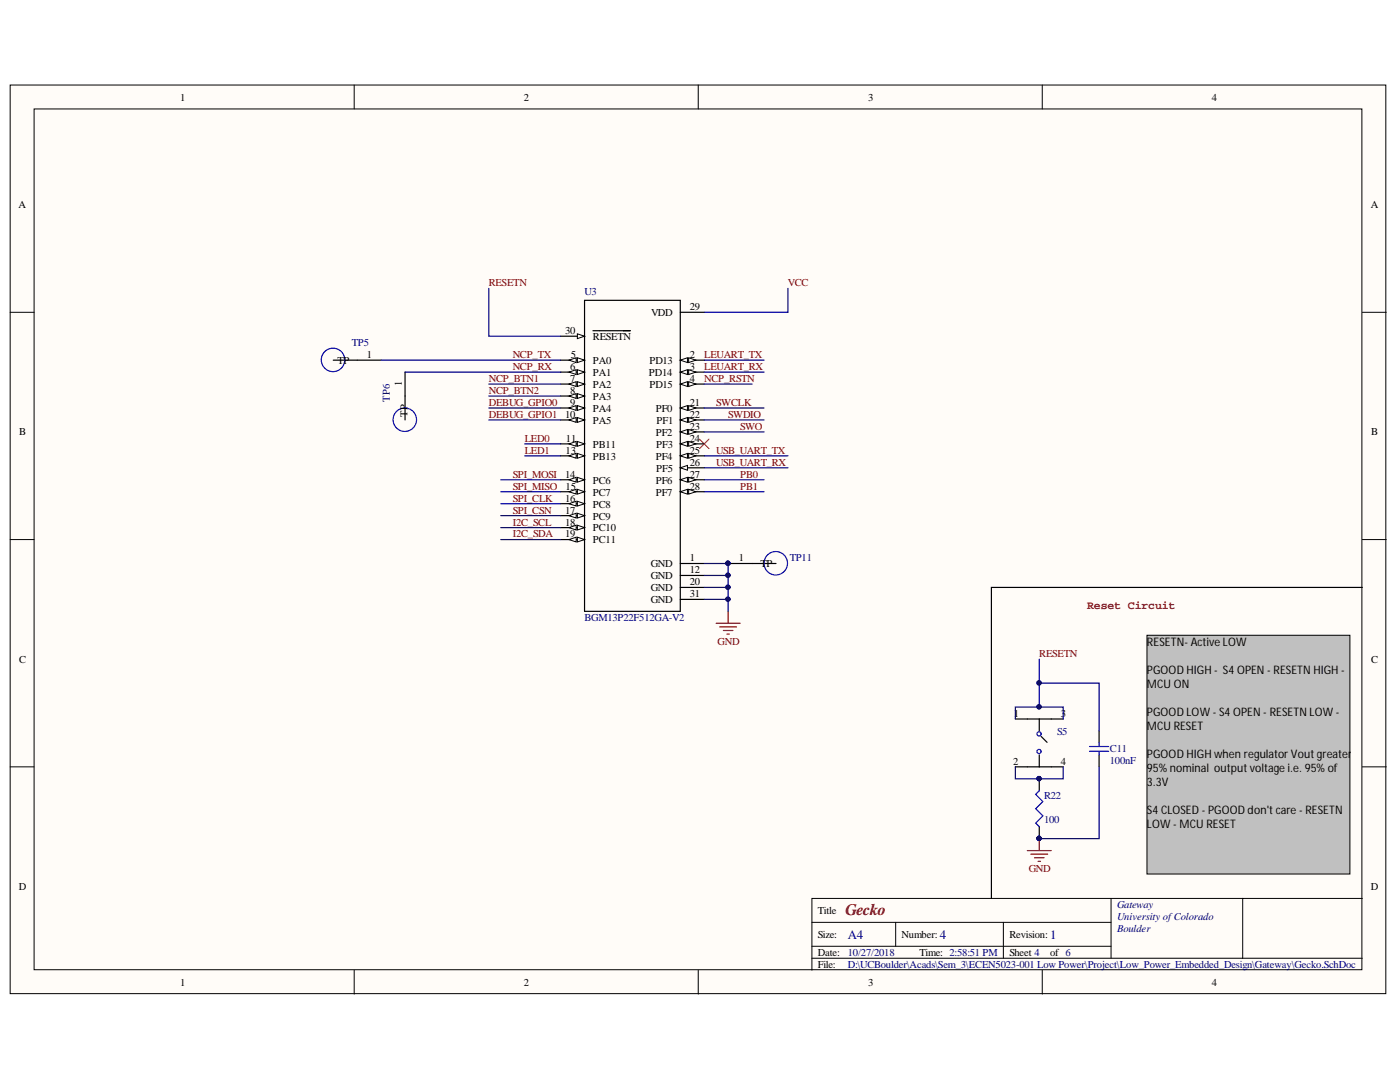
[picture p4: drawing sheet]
<svg xmlns="http://www.w3.org/2000/svg" width="279mm" height="216mm" viewBox="0 0 279 216" stroke-linecap="round" stroke-linejoin="round" font-family="sans-serif">
<defs><g id="words">
<text font-size="3.2" fill="#800000" x="168.7" y="182.5">Gecko</text>
<g font-size="2.6" fill="#000080">
<text x="169.2" y="187.3">A4</text>
<text x="187.6" y="187.3">4</text>
<text x="209.6" y="187.3">1</text>
</g>
<text font-size="2.3" fill="#800000" x="217" y="121.5">Reset Circuit</text>
<g font-size="2.3">
<text x="228.9" y="129">RESETN- Active LOW</text>
<text x="228.9" y="134.6">PGOOD HIGH - S4 OPEN - RESETN HIGH -</text>
<text x="228.9" y="137.4">MCU ON</text>
<text x="228.9" y="143">PGOOD LOW - S4 OPEN - RESETN LOW -</text>
<text x="228.9" y="145.7">MCU RESET</text>
<text x="228.9" y="151.3">PGOOD HIGH when regulator Vout greater</text>
<text x="228.9" y="154.1">95% nominal output voltage i.e. 95% of</text>
<text x="228.9" y="156.9">3.3V</text>
<text x="228.9" y="162.5">S4 CLOSED - PGOOD don't care - RESETN</text>
<text x="228.9" y="165.3">LOW - MCU RESET</text>
</g>
<g font-size="2.1">
<text x="36" y="20.1">1</text>
<text x="104.6" y="20.1">2</text>
<text x="173.3" y="20.1">3</text>
<text x="241.9" y="20.1">4</text>
<text x="3.7" y="41.5">A</text>
<text x="273.6" y="41.5">A</text>
<text x="129.9" y="63.1">VDD</text>
<text x="137.7" y="61.9">29</text>
<text x="73.2" y="71.4">1</text>
<text x="112.8" y="66.7">30</text>
<text x="113.9" y="71.4">5</text>
<text x="118.3" y="67.9">RESETN</text>
<text x="137.7" y="71.4">2</text>
<text x="67.3" y="72.6">TP</text>
<text x="80.2" y="77.1" transform="rotate(-90 80.2 77.1)">1</text>
<text x="113.8" y="76.2">7</text>
<text x="113.8" y="73.8">6</text>
<text x="118.3" y="77.4">PA2</text>
<text x="118.3" y="75">PA1</text>
<text x="118.3" y="72.6">PA0</text>
<text x="129.5" y="75">PD14</text>
<text x="129.6" y="77.4">PD15</text>
<text x="129.6" y="72.6">PD13</text>
<text x="137.7" y="76.2">4</text>
<text x="137.7" y="73.8">3</text>
<text x="81.4" y="83.2" transform="rotate(-90 81.4 83.2)">TP</text>
<text x="112.8" y="83.4">10</text>
<text x="113.8" y="81">9</text>
<text x="113.8" y="78.6">8</text>
<text x="118.3" y="82.2">PA4</text>
<text x="118.3" y="79.8">PA3</text>
<text x="130.9" y="82.2">PF0</text>
<text x="137.7" y="83.4">22</text>
<text x="137.7" y="81">21</text>
<text x="3.8" y="86.9">B</text>
<text x="113" y="88.2">11</text>
<text x="118.3" y="89.3">PB11</text>
<text x="118.3" y="84.6">PA5</text>
<text x="130.9" y="87">PF2</text>
<text x="131" y="89.3">PF3</text>
<text x="131" y="84.6">PF1</text>
<text x="137.7" y="88.2">24</text>
<text x="137.7" y="85.8">23</text>
<text x="273.7" y="86.9">B</text>
<text x="112.8" y="95.3">14</text>
<text x="112.9" y="90.5">13</text>
<text x="118.3" y="91.7">PB13</text>
<text x="130.9" y="91.7">PF4</text>
<text x="131" y="94.1">PF5</text>
<text x="137.7" y="95.3">27</text>
<text x="137.7" y="92.9">26</text>
<text x="137.7" y="90.5">25</text>
<text x="112.8" y="100.1">16</text>
<text x="112.9" y="97.7">15</text>
<text x="118.3" y="101.3">PC8</text>
<text x="118.3" y="98.9">PC7</text>
<text x="118.3" y="96.5">PC6</text>
<text x="130.9" y="98.9">PF7</text>
<text x="130.9" y="96.5">PF6</text>
<text x="137.7" y="97.7">28</text>
<text x="112.8" y="107.2">19</text>
<text x="112.8" y="104.9">18</text>
<text x="112.8" y="102.5">17</text>
<text x="118.3" y="106.1">PC10</text>
<text x="118.3" y="103.7">PC9</text>
<text x="118.3" y="108.4">PC11</text>
<text x="129.9" y="113.2">GND</text>
<text x="137.7" y="112">1</text>
<text x="147.4" y="112">1</text>
<text x="151.8" y="113.2">TP</text>
<text x="129.9" y="118">GND</text>
<text x="129.9" y="115.6">GND</text>
<text x="137.7" y="119.2">31</text>
<text x="137.7" y="116.8">20</text>
<text x="137.7" y="114.4">12</text>
<text x="129.9" y="120.4">GND</text>
<text x="3.8" y="132.2">C</text>
<text x="273.7" y="132.2">C</text>
<text x="202.3" y="143">1</text>
<text x="211.7" y="143">3</text>
<text x="202.2" y="152.6">2</text>
<text x="211.7" y="152.6">4</text>
<text x="3.7" y="177.6">D</text>
<text x="273.6" y="177.6">D</text>
<text x="163.2" y="182.4">Title</text>
<text x="163.2" y="187.2">Size:</text>
<text x="163.2" y="190.8">Date:</text>
<text x="179.9" y="187.2">Number:</text>
<text x="183.5" y="190.8">Time: 2:58:51 PM</text>
<text x="201.4" y="187.2">Revision:</text>
<text x="201.4" y="190.8">Sheet 4</text>
<text x="209.6" y="190.8">of 6</text>
<text x="36" y="196.7">1</text>
<text x="104.6" y="196.7">2</text>
<text x="163.2" y="193.2">File:</text>
<text x="173.3" y="196.7">3</text>
<text x="241.9" y="196.7">4</text>
</g>
<g font-size="2.1" fill="#800000">
<text x="97.6" y="57.1">RESETN</text>
<text x="157.3" y="57.1">VCC</text>
<text x="102.3" y="71.4">NCP_TX</text>
<text x="140.5" y="71.4">LEUART_TX</text>
<text x="97.6" y="76.2">NCP_BTN1</text>
<text x="102.3" y="73.8">NCP_RX</text>
<text x="140.5" y="76.2">NCP_RSTN</text>
<text x="140.5" y="73.8">LEUART_RX</text>
<text x="97.6" y="81">DEBUG_GPIO0</text>
<text x="97.6" y="83.4">DEBUG_GPIO1</text>
<text x="97.6" y="78.6">NCP_BTN2</text>
<text x="142.9" y="81">SWCLK</text>
<text x="145.3" y="83.4">SWDIO</text>
<text x="104.7" y="88.2">LED0</text>
<text x="147.7" y="85.8">SWO</text>
<text x="102.3" y="95.3">SPI_MOSI</text>
<text x="104.7" y="90.5">LED1</text>
<text x="142.9" y="90.5">USB_UART_TX</text>
<text x="142.9" y="92.9">USB_UART_RX</text>
<text x="147.7" y="95.3">PB0</text>
<text x="102.3" y="97.7">SPI_MISO</text>
<text x="102.3" y="100.1">SPI_CLK</text>
<text x="147.7" y="97.7">PB1</text>
<text x="102.3" y="102.5">SPI_CSN</text>
<text x="102.3" y="104.9">I2C_SCL</text>
<text x="102.3" y="107.2">I2C_SDA</text>
<text x="143.2" y="128.6">GND</text>
<text x="207.4" y="131.1">RESETN</text>
<text x="205.3" y="174">GND</text>
</g>
<g font-size="2.1" fill="#000080">
<text x="116.7" y="58.9">U3</text>
<text x="70.2" y="69.1">TP5</text>
<text x="77.8" y="80.1" transform="rotate(-90 77.8 80.1)">TP6</text>
<text x="157.6" y="112">TP11</text>
<text x="116.6" y="124">BGM13P22F512GA-V2</text>
<text x="211" y="146.6">S5</text>
<text x="221.5" y="150">C11</text>
<text x="221.5" y="152.4">100nF</text>
<text x="208.4" y="159.5">R22</text>
<text x="208.4" y="164.3">100</text>
<text x="222.9" y="181.2">Gateway</text>
<text x="222.9" y="183.6">University ofColorado</text>
<text x="169.2" y="190.8">10/27/2018</text>
<text x="222.9" y="186">Boulder</text>
<text x="169.2" y="193.2">D:\UCBoulder\Acads\Sem_3\ECEN5023-001 Low Power\Project\Low_Power_Embedded_Design\Gateway\Gecko.SchDoc</text>
</g>
</g></defs>
<g fill="#fffcf8" stroke="#000" stroke-width=".2">
<path d="M2 17h274.6v181.3h-274.6z"/>
<path d="M6.8 21.7h265v171.8h-265z"/>
</g>
<g fill="none" stroke="#000" stroke-width=".2">
<path d="M70.7 17v4.7M139.3 17v4.7M208 17v4.7M2 62.3h4.8M271.9 62.3h4.8M2 107.7h4.8M271.9 107.7h4.8M2 153h4.8M271.9 153h4.8M221.7 179.3v11.9M248 179.3h-86v14.3M271.9 179.3h-23.9v11.9"/>
<path d="M70.7 193.6v4.8M139.3 193.6v4.8M162 184h59.7M162 191.2h109.9M162 188.8h59.7M178.8 184v4.8M200.2 184v7.2M208 193.6v4.8"/>
</g>
<path d="M142.9 124.4h4.8M143.6 125.1h3.4M144.4 125.8h1.9M145.1 126.5h.5M145.3 122v2.4M205 169.7h4.8M205.7 170.4h3.4M206.5 171.2h1.9M207.2 171.9h.4M207.4 167.3v2.4" fill="none" stroke="#800000" stroke-width=".24"/>
<path d="M66.5 71.9h9.6M80.8 74.3v9.5M145.3 112.4h9.6M271.9 117.2h-74v62.1M207.4 155.4v2.4M207.4 164.9v2.4" fill="none" stroke="#000" stroke-width=".24"/>
<g fill="#000080" stroke="#000080" stroke-width=".2">
<circle cx="207.4" cy="167.3" r=".43"/>
<circle cx="207.4" cy="155.4" r=".43"/>
<circle cx="145.3" cy="112.4" r=".43"/>
</g>
<g fill="none" stroke="#00f" stroke-width=".24">
<path d="M207.4 157.8l-.7 .7 1.4 1.4-1.4 1.5 1.4 1.4-1.4 1.4 .7 .7"/>
<circle cx="66.5" cy="71.8" r="2.34"/>
<circle cx="80.8" cy="83.8" r="2.34"/>
<circle cx="154.8" cy="112.4" r="2.34"/>
</g>
<path d="M228.9 126.8h40.5v47.6h-40.5z" fill="#c0c0c0" stroke="#000" stroke-width=".2"/>
<g fill="none" stroke="#000" stroke-width=".24">
<path d="M116.7 59.9h19.1v62.1h-19.1zM135.8 98.1h4.7M135.8 119.6h4.7M135.8 117.2h4.7M135.8 114.8h4.7M135.8 112.4h4.7M202.6 143.5h9.6M202.6 153h9.6M207.4 143.5v2.4M207.4 150.6v2.4M207.8 146.9l1.2 1.2M219.3 145.9v2.3"/>
<path d="M219.3 150.6v2.4"/>
</g>
<g fill="none" stroke="#00f" stroke-width=".24">
<path d="M217.4 149.9h3.9M217.4 149h3.9M219.3 148.2v.8M219.3 149.9v.7"/>
<circle cx="207.4" cy="146.4" r=".42"/>
<circle cx="207.4" cy="149.9" r=".42"/>
</g>
<path d="M139.6 87.6l1.9 1.9M141.5 87.6l-1.9 1.9" fill="none" stroke="#f00" stroke-width=".2"/>
<path d="M135.8 98.1l1.4-.5v1z" fill="#fffcf8"/>
<path d="M135.8 98.1l1.4-.5v1z" fill="none" stroke="#000" stroke-width=".2"/>
<path d="M137.4 97.6l1.5 .5-1.5 .5z" fill="#fffcf8"/>
<path d="M137.4 97.6l1.5 .5-1.5 .5z" fill="none" stroke="#000" stroke-width=".2"/>
<path d="M135.8 95.7h4.7" fill="none" stroke="#000" stroke-width=".24"/>
<path d="M135.8 95.7l1.4-.4v.9z" fill="#fffcf8"/>
<path d="M135.8 95.7l1.4-.4v.9z" fill="none" stroke="#000" stroke-width=".2"/>
<path d="M137.4 95.3l1.5 .4-1.5 .5z" fill="#fffcf8"/>
<path d="M137.4 95.3l1.5 .4-1.5 .5z" fill="none" stroke="#000" stroke-width=".2"/>
<path d="M135.8 93.3h4.7" fill="none" stroke="#000" stroke-width=".24"/>
<path d="M135.8 93.3l1.4-.4v.9z" fill="#fffcf8"/>
<path d="M135.8 93.3l1.4-.4v.9z" fill="none" stroke="#000" stroke-width=".2"/>
<path d="M135.8 91h4.7" fill="none" stroke="#000" stroke-width=".24"/>
<path d="M135.8 91l1.4-.5v.9z" fill="#fffcf8"/>
<path d="M135.8 91l1.4-.5v.9z" fill="none" stroke="#000" stroke-width=".2"/>
<path d="M137.4 90.5l1.5 .5-1.5 .4z" fill="#fffcf8"/>
<path d="M137.4 90.5l1.5 .5-1.5 .4z" fill="none" stroke="#000" stroke-width=".2"/>
<path d="M135.8 88.6h4.7" fill="none" stroke="#000" stroke-width=".24"/>
<path d="M135.8 88.6l1.4-.5v.9z" fill="#fffcf8"/>
<path d="M135.8 88.6l1.4-.5v.9z" fill="none" stroke="#000" stroke-width=".2"/>
<path d="M137.4 88.1l1.5 .5-1.5 .4z" fill="#fffcf8"/>
<path d="M137.4 88.1l1.5 .5-1.5 .4z" fill="none" stroke="#000" stroke-width=".2"/>
<path d="M135.8 86.2h4.7" fill="none" stroke="#000" stroke-width=".24"/>
<path d="M135.8 86.2l1.4-.5v1z" fill="#fffcf8"/>
<path d="M135.8 86.2l1.4-.5v1z" fill="none" stroke="#000" stroke-width=".2"/>
<path d="M137.4 85.7l1.5 .5-1.5 .5z" fill="#fffcf8"/>
<path d="M137.4 85.7l1.5 .5-1.5 .5z" fill="none" stroke="#000" stroke-width=".2"/>
<path d="M135.8 83.8h4.7" fill="none" stroke="#000" stroke-width=".24"/>
<path d="M135.8 83.8l1.4-.5v1z" fill="#fffcf8"/>
<path d="M135.8 83.8l1.4-.5v1z" fill="none" stroke="#000" stroke-width=".2"/>
<path d="M137.4 83.3l1.5 .5-1.5 .5z" fill="#fffcf8"/>
<path d="M137.4 83.3l1.5 .5-1.5 .5z" fill="none" stroke="#000" stroke-width=".2"/>
<path d="M135.8 81.4h4.7" fill="none" stroke="#000" stroke-width=".24"/>
<path d="M135.8 81.4l1.4-.5v1z" fill="#fffcf8"/>
<path d="M135.8 81.4l1.4-.5v1z" fill="none" stroke="#000" stroke-width=".2"/>
<path d="M137.4 80.9l1.5 .5-1.5 .5z" fill="#fffcf8"/>
<path d="M137.4 80.9l1.5 .5-1.5 .5z" fill="none" stroke="#000" stroke-width=".2"/>
<path d="M135.8 76.6h4.7" fill="none" stroke="#000" stroke-width=".24"/>
<path d="M135.8 76.6l1.4-.4v.9z" fill="#fffcf8"/>
<path d="M135.8 76.6l1.4-.4v.9z" fill="none" stroke="#000" stroke-width=".2"/>
<path d="M137.4 76.2l1.5 .4-1.5 .5z" fill="#fffcf8"/>
<path d="M137.4 76.2l1.5 .4-1.5 .5z" fill="none" stroke="#000" stroke-width=".2"/>
<path d="M135.8 74.3h4.7" fill="none" stroke="#000" stroke-width=".24"/>
<path d="M135.8 74.3l1.4-.5v.9z" fill="#fffcf8"/>
<path d="M135.8 74.3l1.4-.5v.9z" fill="none" stroke="#000" stroke-width=".2"/>
<path d="M137.4 73.8l1.5 .5-1.5 .4z" fill="#fffcf8"/>
<path d="M137.4 73.8l1.5 .5-1.5 .4z" fill="none" stroke="#000" stroke-width=".2"/>
<path d="M135.8 71.9h4.7" fill="none" stroke="#000" stroke-width=".24"/>
<path d="M135.8 71.9l1.4-.5v.9z" fill="#fffcf8"/>
<path d="M135.8 71.9l1.4-.5v.9z" fill="none" stroke="#000" stroke-width=".2"/>
<path d="M137.4 71.4l1.5 .5-1.5 .4z" fill="#fffcf8"/>
<path d="M137.4 71.4l1.5 .5-1.5 .4z" fill="none" stroke="#000" stroke-width=".2"/>
<path d="M135.8 62.3h4.7M111.9 107.7h4.8" fill="none" stroke="#000" stroke-width=".24"/>
<path d="M115.2 107.2l1.5 .5-1.5 .4z" fill="#fffcf8"/>
<path d="M115.2 107.2l1.5 .5-1.5 .4z" fill="none" stroke="#000" stroke-width=".2"/>
<path d="M113.6 107.7l1.4-.5v.9z" fill="#fffcf8"/>
<path d="M113.6 107.7l1.4-.5v.9z" fill="none" stroke="#000" stroke-width=".2"/>
<path d="M111.9 105.3h4.8" fill="none" stroke="#000" stroke-width=".24"/>
<path d="M115.2 104.8l1.5 .5-1.5 .5z" fill="#fffcf8"/>
<path d="M115.2 104.8l1.5 .5-1.5 .5z" fill="none" stroke="#000" stroke-width=".2"/>
<path d="M113.6 105.3l1.4-.5v1z" fill="#fffcf8"/>
<path d="M113.6 105.3l1.4-.5v1z" fill="none" stroke="#000" stroke-width=".2"/>
<path d="M111.9 102.9h4.8" fill="none" stroke="#000" stroke-width=".24"/>
<path d="M115.2 102.4l1.5 .5-1.5 .5z" fill="#fffcf8"/>
<path d="M115.2 102.4l1.5 .5-1.5 .5z" fill="none" stroke="#000" stroke-width=".2"/>
<path d="M113.6 102.9l1.4-.5v1z" fill="#fffcf8"/>
<path d="M113.6 102.9l1.4-.5v1z" fill="none" stroke="#000" stroke-width=".2"/>
<path d="M111.9 100.5h4.8" fill="none" stroke="#000" stroke-width=".24"/>
<path d="M115.2 100l1.5 .5-1.5 .5z" fill="#fffcf8"/>
<path d="M115.2 100l1.5 .5-1.5 .5z" fill="none" stroke="#000" stroke-width=".2"/>
<path d="M113.6 100.5l1.4-.5v1z" fill="#fffcf8"/>
<path d="M113.6 100.5l1.4-.5v1z" fill="none" stroke="#000" stroke-width=".2"/>
<path d="M111.9 98.1h4.8" fill="none" stroke="#000" stroke-width=".24"/>
<path d="M115.2 97.6l1.5 .5-1.5 .5z" fill="#fffcf8"/>
<path d="M115.2 97.6l1.5 .5-1.5 .5z" fill="none" stroke="#000" stroke-width=".2"/>
<path d="M113.6 98.1l1.4-.5v1z" fill="#fffcf8"/>
<path d="M113.6 98.1l1.4-.5v1z" fill="none" stroke="#000" stroke-width=".2"/>
<path d="M111.9 95.7h4.8" fill="none" stroke="#000" stroke-width=".24"/>
<path d="M115.2 95.3l1.5 .4-1.5 .5z" fill="#fffcf8"/>
<path d="M115.2 95.3l1.5 .4-1.5 .5z" fill="none" stroke="#000" stroke-width=".2"/>
<path d="M113.6 95.7l1.4-.4v.9z" fill="#fffcf8"/>
<path d="M113.6 95.7l1.4-.4v.9z" fill="none" stroke="#000" stroke-width=".2"/>
<path d="M111.9 91h4.8" fill="none" stroke="#000" stroke-width=".24"/>
<path d="M115.2 90.5l1.5 .5-1.5 .4z" fill="#fffcf8"/>
<path d="M115.2 90.5l1.5 .5-1.5 .4z" fill="none" stroke="#000" stroke-width=".2"/>
<path d="M113.6 91l1.4-.5v.9z" fill="#fffcf8"/>
<path d="M113.6 91l1.4-.5v.9z" fill="none" stroke="#000" stroke-width=".2"/>
<path d="M111.9 88.6h4.8" fill="none" stroke="#000" stroke-width=".24"/>
<path d="M115.2 88.1l1.5 .5-1.5 .4z" fill="#fffcf8"/>
<path d="M115.2 88.1l1.5 .5-1.5 .4z" fill="none" stroke="#000" stroke-width=".2"/>
<path d="M113.6 88.6l1.4-.5v.9z" fill="#fffcf8"/>
<path d="M113.6 88.6l1.4-.5v.9z" fill="none" stroke="#000" stroke-width=".2"/>
<path d="M111.9 83.8h4.8" fill="none" stroke="#000" stroke-width=".24"/>
<path d="M115.2 83.3l1.5 .5-1.5 .5z" fill="#fffcf8"/>
<path d="M115.2 83.3l1.5 .5-1.5 .5z" fill="none" stroke="#000" stroke-width=".2"/>
<path d="M113.6 83.8l1.4-.5v1z" fill="#fffcf8"/>
<path d="M113.6 83.8l1.4-.5v1z" fill="none" stroke="#000" stroke-width=".2"/>
<path d="M111.9 81.4h4.8" fill="none" stroke="#000" stroke-width=".24"/>
<path d="M115.2 80.9l1.5 .5-1.5 .5z" fill="#fffcf8"/>
<path d="M115.2 80.9l1.5 .5-1.5 .5z" fill="none" stroke="#000" stroke-width=".2"/>
<path d="M113.6 81.4l1.4-.5v1z" fill="#fffcf8"/>
<path d="M113.6 81.4l1.4-.5v1z" fill="none" stroke="#000" stroke-width=".2"/>
<path d="M111.9 79h4.8" fill="none" stroke="#000" stroke-width=".24"/>
<path d="M115.2 78.5l1.5 .5-1.5 .5z" fill="#fffcf8"/>
<path d="M115.2 78.5l1.5 .5-1.5 .5z" fill="none" stroke="#000" stroke-width=".2"/>
<path d="M113.6 79l1.4-.5v1z" fill="#fffcf8"/>
<path d="M113.6 79l1.4-.5v1z" fill="none" stroke="#000" stroke-width=".2"/>
<path d="M111.9 76.6h4.8" fill="none" stroke="#000" stroke-width=".24"/>
<path d="M115.2 76.2l1.5 .4-1.5 .5z" fill="#fffcf8"/>
<path d="M115.2 76.2l1.5 .4-1.5 .5z" fill="none" stroke="#000" stroke-width=".2"/>
<path d="M113.6 76.6l1.4-.4v.9z" fill="#fffcf8"/>
<path d="M113.6 76.6l1.4-.4v.9z" fill="none" stroke="#000" stroke-width=".2"/>
<path d="M111.9 74.3h4.8" fill="none" stroke="#000" stroke-width=".24"/>
<path d="M115.2 73.8l1.5 .5-1.5 .4z" fill="#fffcf8"/>
<path d="M115.2 73.8l1.5 .5-1.5 .4z" fill="none" stroke="#000" stroke-width=".2"/>
<path d="M113.6 74.3l1.4-.5v.9z" fill="#fffcf8"/>
<path d="M113.6 74.3l1.4-.5v.9z" fill="none" stroke="#000" stroke-width=".2"/>
<path d="M111.9 71.9h4.8" fill="none" stroke="#000" stroke-width=".24"/>
<path d="M115.2 71.4l1.5 .5-1.5 .4z" fill="#fffcf8"/>
<path d="M115.2 71.4l1.5 .5-1.5 .4z" fill="none" stroke="#000" stroke-width=".2"/>
<path d="M113.6 71.9l1.4-.5v.9z" fill="#fffcf8"/>
<path d="M113.6 71.9l1.4-.5v.9z" fill="none" stroke="#000" stroke-width=".2"/>
<path d="M111.9 67.1h4.8" fill="none" stroke="#000" stroke-width=".24"/>
<path d="M115.2 66.6l1.5 .5-1.5 .5z" fill="#fffcf8"/>
<path d="M115.2 66.6l1.5 .5-1.5 .5z" fill="none" stroke="#000" stroke-width=".2"/>
<path d="M118.3 66h2.6M121 66h.9M122 66h1.2M123.2 66h2.6" fill="none" stroke="#000" stroke-width=".24"/>
<g fill="none" stroke="#000080" stroke-width=".24">
<path d="M97.6 57.5v9.6h14.3M157.3 57.5v4.8h-16.8M76.1 71.9h35.8M80.8 74.3h31.1M97.6 79h14.3M97.6 76.6h14.3M140.5 76.6h9.6M140.5 71.9h12M140.5 74.3h12M97.6 81.4h14.3M97.6 83.8h14.3M99.9 95.7h12"/>
<path d="M99.9 98.1h12M104.7 91h7.2M104.7 88.6h7.2M140.5 95.7h12M140.5 98.1h12M140.5 81.4h12M140.5 83.8h12M140.5 86.2h12M140.5 91h16.8M140.5 93.3h16.8M99.9 105.3h12M99.9 100.5h12"/>
<path d="M99.9 102.9h12M99.9 107.7h12M140.5 112.4h4.8v9.6M140.5 119.6h4.8M140.5 117.2h4.8M140.5 114.8h4.8M207.4 131.5v9.6M207.4 136.3h11.9v9.6M202.6 153v2.4h9.6v-2.4M202.6 143.5v-2.4h9.6v2.4M219.3 153v14.3h-11.9"/>
</g>
<g fill="#000080" stroke="#000080" stroke-width=".2">
<circle cx="207.4" cy="155.4" r=".43"/>
<circle cx="207.4" cy="141" r=".43"/>
<circle cx="207.4" cy="136.3" r=".43"/>
<circle cx="207.4" cy="167.3" r=".43"/>
<circle cx="145.3" cy="119.6" r=".43"/>
<circle cx="145.3" cy="117.2" r=".43"/>
<circle cx="145.3" cy="114.8" r=".43"/>
<circle cx="145.3" cy="112.4" r=".43"/>
</g>
<use href="#words"/>
</svg>
